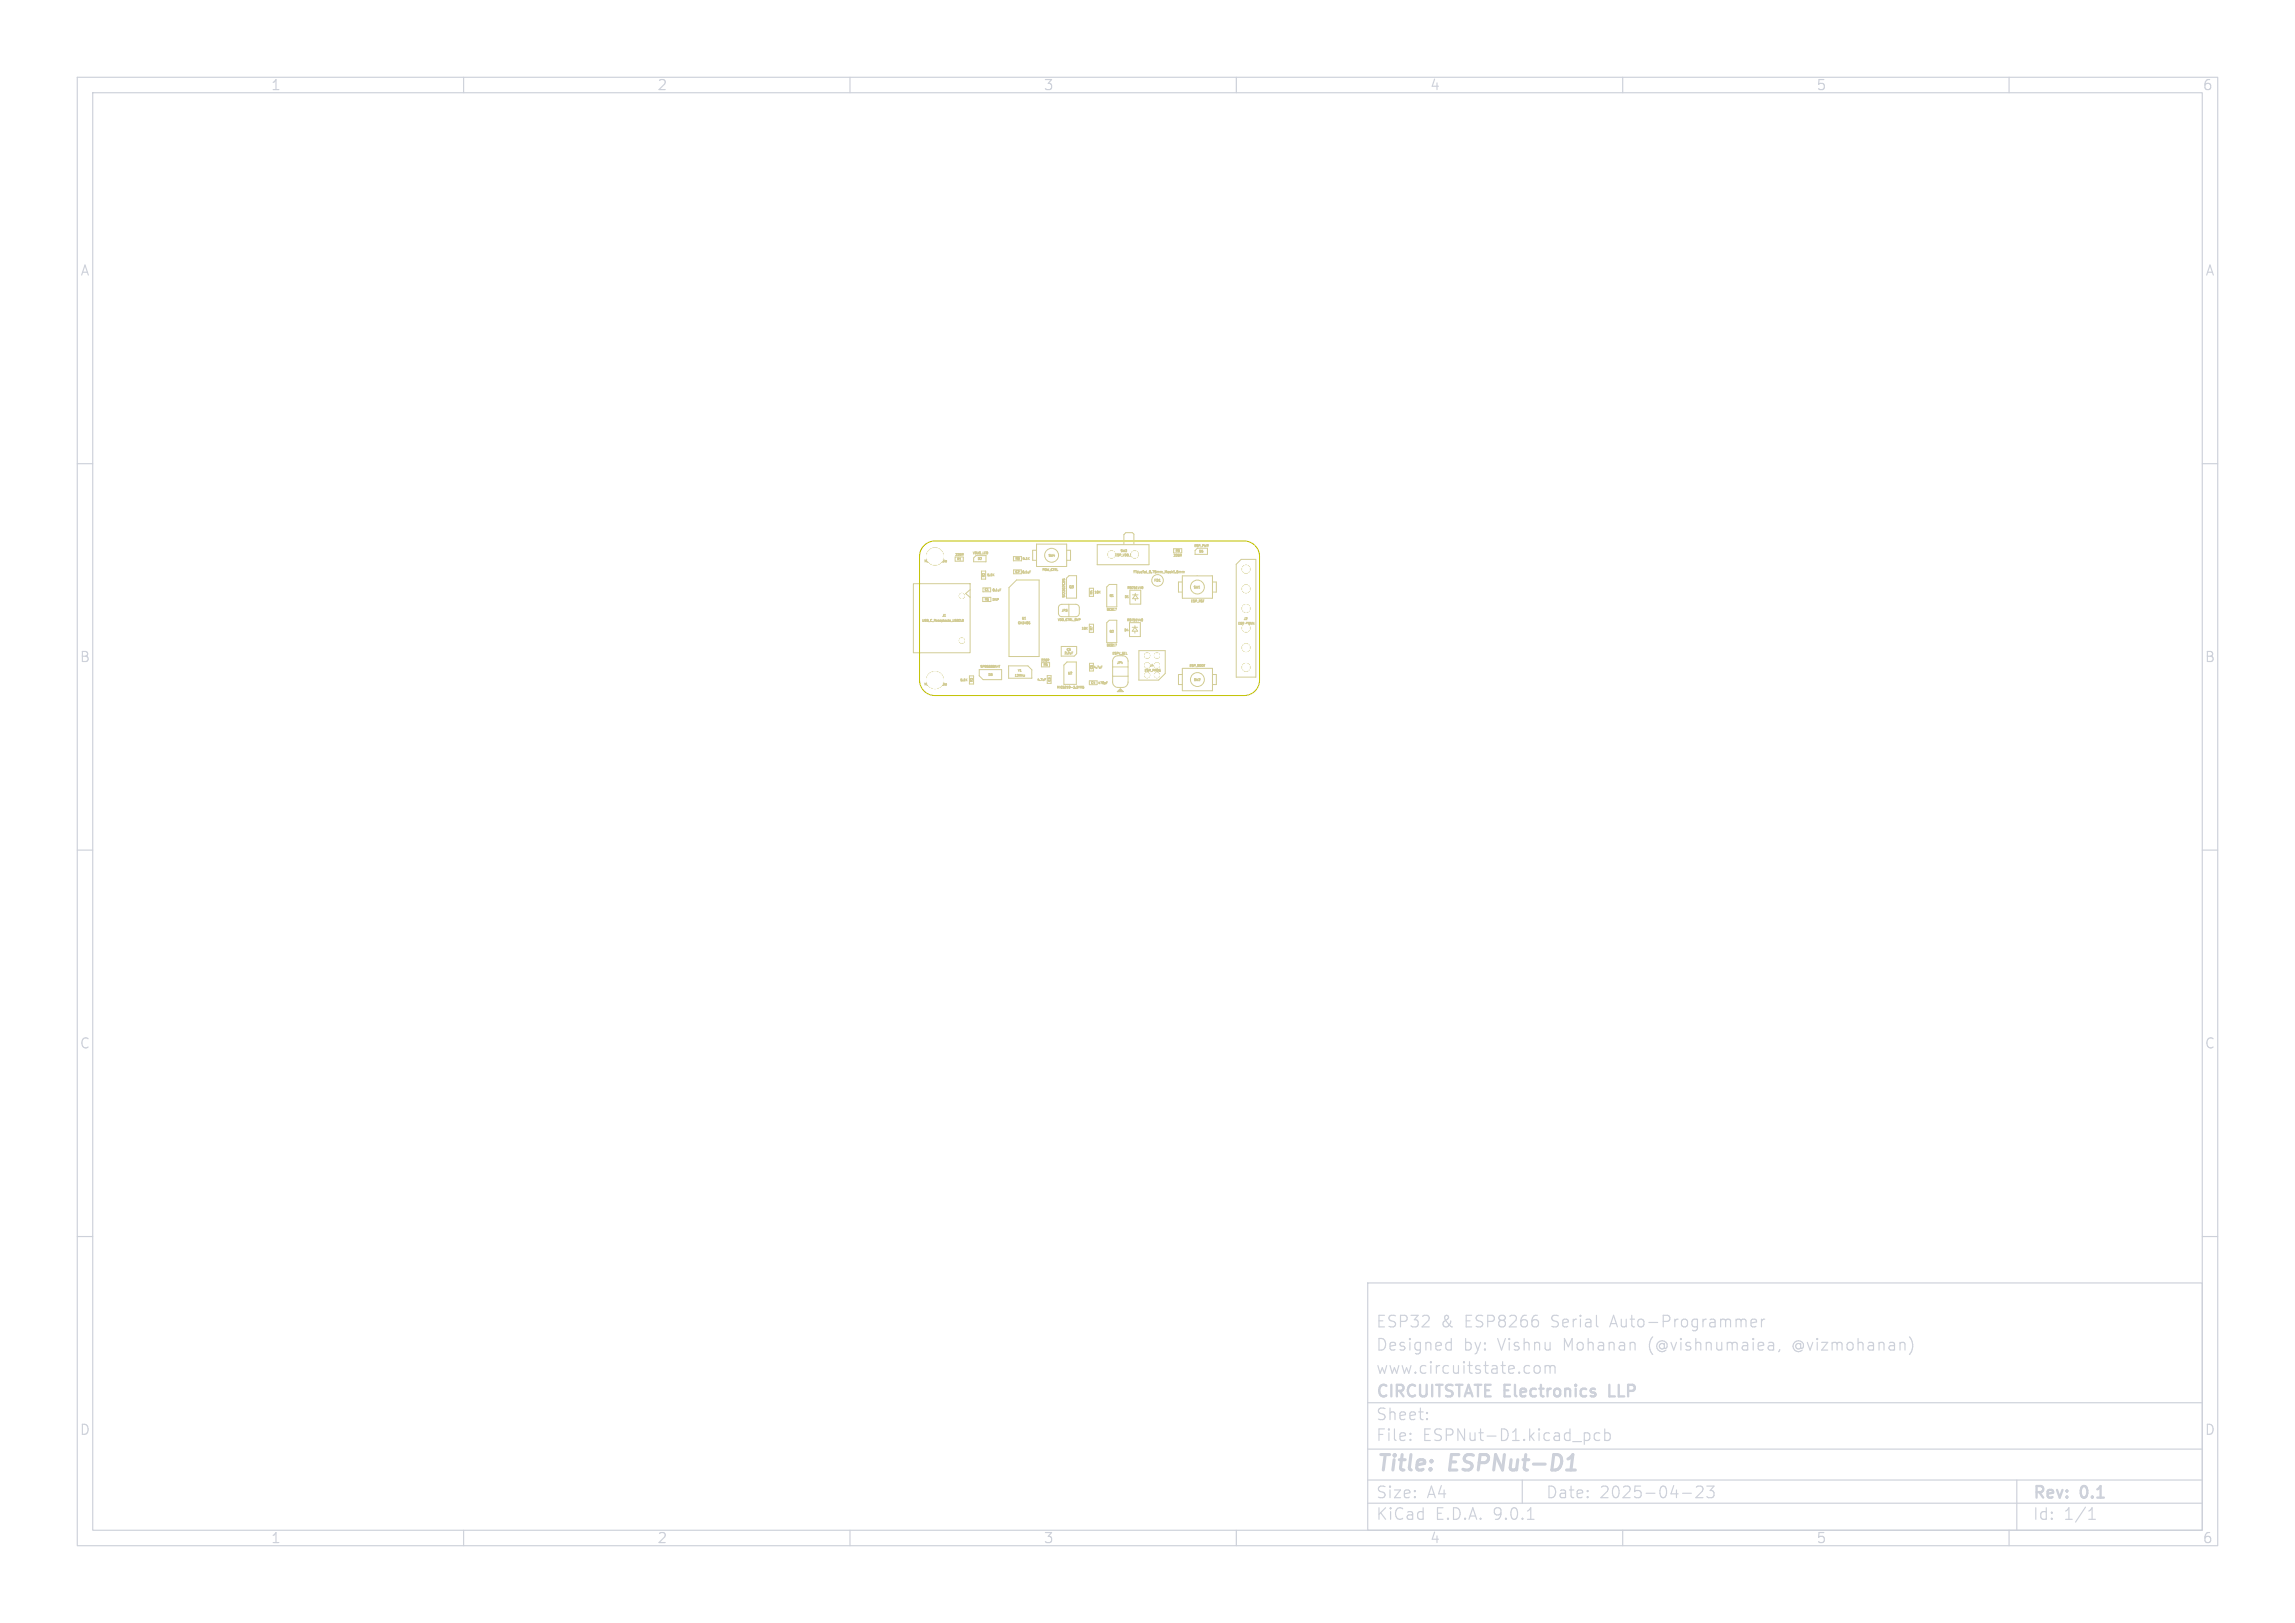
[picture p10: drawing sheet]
<svg xmlns="http://www.w3.org/2000/svg" width="297mm" height="210mm" viewBox="0 0 297 210" stroke-linecap="round" stroke-linejoin="round" font-family="sans-serif">
<defs><g id="words">
<g font-size="2.8" fill="#cdd1da">
<text x="178" y="190.9">Title:</text>
<text x="187.7" y="190.9">ESPNut-D1</text>
</g>
<g font-size="2.1" fill="#cdd1da">
<text x="178" y="172">ESP32</text>
<text x="186.4" y="172">&amp;</text>
<text x="189.6" y="172">ESP8266</text>
<text x="200.9" y="172">Serial</text>
<text x="208.7" y="172">Auto-Programmer</text>
<text x="178" y="178">www.circuitstate.com</text>
<text x="178" y="175">Designed</text>
<text x="189.4" y="175">by:</text>
<text x="193.9" y="175">Vishnu</text>
<text x="202.5" y="175">Mohanan</text>
<text x="213.6" y="175">(@vishnumaiea,</text>
<text x="232.4" y="175">@vizmohanan)</text>
<text x="178" y="184">Sheet:</text>
<text x="178" y="181.2">CIRCUITSTATE Electronics</text>
<text x="208.9" y="181.2">LLP</text>
<text x="178" y="186.7">File:</text>
<text x="184.1" y="186.7">ESPNut-D1.kicad_pcb</text>
<text x="178" y="196.9">KiCad</text>
<text x="178" y="194.1">Size:</text>
<text x="184.7" y="194.1">A4</text>
<text x="185.7" y="196.9">E.D.A.</text>
<text x="193.3" y="196.9">9.0.1</text>
<text x="200" y="194.1">Date:</text>
<text x="207" y="194.1">2025-04-23</text>
<text x="263" y="194.3">Rev:</text>
<text x="263" y="196.9">Id:</text>
<text x="267.1" y="196.9">1/1</text>
<text x="269.4" y="194.3">0.1</text>
</g>
<g font-size="1.8" fill="#cdd1da">
<text x="35" y="11.9">1</text>
<text x="85" y="11.9">2</text>
<text x="135" y="11.9">3</text>
<text x="185" y="11.9">4</text>
<text x="235" y="11.9">5</text>
<text x="285" y="11.9">6</text>
<text x="10.3" y="35.9">A</text>
<text x="285.4" y="35.9">A</text>
<text x="10.3" y="85.9">B</text>
<text x="285.3" y="85.9">B</text>
<text x="10.3" y="135.9">C</text>
<text x="285.3" y="135.9">C</text>
<text x="10.3" y="185.9">D</text>
<text x="285.3" y="185.9">D</text>
<text x="35" y="199.9">1</text>
<text x="85" y="199.9">2</text>
<text x="135" y="199.9">3</text>
<text x="185" y="199.9">4</text>
<text x="235" y="199.9">5</text>
<text x="285" y="199.9">6</text>
</g>
<g font-size=".4" fill="#d2cc95">
<text x="125.8" y="71.8">VBUS_LED</text>
<text x="145" y="71.5">SW3</text>
<text x="152.1" y="71.5">R9</text>
<text x="154.5" y="70.9">ESP_PWR</text>
<text x="155.1" y="71.6">D5</text>
<text x="119.6" y="72.8">Mounting</text>
<text x="121.7" y="72.8">Hole</text>
<text x="123.6" y="72">220R</text>
<text x="123.8" y="72.6">R1</text>
<text x="126.5" y="72.5">D2</text>
<text x="127.4" y="77.8">R6</text>
<text x="127.4" y="76.6">C1</text>
<text x="127.5" y="74.8" transform="rotate(-90 127.5 74.8)">R2</text>
<text x="127.7" y="74.6">5.1K</text>
<text x="128.4" y="77.8">DNP</text>
<text x="128.4" y="76.6">0.1uF</text>
<text x="131.3" y="74.2">C2</text>
<text x="131.3" y="72.5">R8</text>
<text x="132.2" y="74.3">0.1uF</text>
<text x="132.3" y="72.5">5.1K</text>
<text x="134.8" y="74">POW_CTRL</text>
<text x="135.7" y="72">SW4</text>
<text x="137.9" y="77.4" transform="rotate(-90 137.9 77.4)">Si2302CDS</text>
<text x="138.3" y="76.2">Q3</text>
<text x="141.5" y="77" transform="rotate(-90 141.5 77)">R4</text>
<text x="141.6" y="76.9">10K</text>
<text x="143.5" y="77.3">Q1</text>
<text x="144.3" y="72.1">ESP_VDD_SW</text>
<text x="145.5" y="77.5">D1</text>
<text x="145.8" y="76.3">RB751V40</text>
<text x="146.6" y="74.2">Fiducial_0.75mm_Mask1.5mm</text>
<text x="149.3" y="75.3">FD1</text>
<text x="151.8" y="72.1">220R</text>
<text x="154.4" y="76.1">SW1</text>
<text x="119.3" y="80.5">USB_C_Receptacle_USB2.0</text>
<text x="121.9" y="79.9">J1</text>
<text x="131.7" y="80.8">CH340G</text>
<text x="132.2" y="80.2">U1</text>
<text x="136.8" y="80.4">VDD_CTRL_BYP</text>
<text x="137.4" y="79.1">JP3</text>
<text x="139.9" y="81.6">10K</text>
<text x="141.5" y="81.6" transform="rotate(-90 141.5 81.6)">R7</text>
<text x="143.2" y="83.7">BC817</text>
<text x="143.2" y="79.1">BC817</text>
<text x="143.5" y="81.9">Q2</text>
<text x="145.4" y="81.8">D4</text>
<text x="145.8" y="80.5">RB751V40</text>
<text x="154.1" y="78">ESP_RST</text>
<text x="160.2" y="80.9">ESP_CONN</text>
<text x="160.9" y="80.3">J2</text>
<text x="119.6" y="88.8">Mounting</text>
<text x="121.7" y="88.8">Hole</text>
<text x="124.2" y="88.2">5.1K</text>
<text x="126" y="88.3" transform="rotate(-90 126 88.3)">R3</text>
<text x="126.8" y="86.5">SP0503BAHT</text>
<text x="127.8" y="87.5">D3</text>
<text x="131.3" y="87.6">12MHz</text>
<text x="131.7" y="87">Y1</text>
<text x="134.2" y="88.2">4.7uF</text>
<text x="134.7" y="85.7">220R</text>
<text x="135" y="86.3">R5</text>
<text x="136" y="88.3" transform="rotate(-90 136 88.3)">C3</text>
<text x="136.7" y="89.2">MIC5219-3.3YM5</text>
<text x="137.7" y="84.7">2.2uF</text>
<text x="138" y="84.3">C5</text>
<text x="138.1" y="87.3">U2</text>
<text x="141.1" y="88.6">C4</text>
<text x="141.5" y="86.7" transform="rotate(-90 141.5 86.7)">C6</text>
<text x="141.5" y="86.6">4.7uF</text>
<text x="142" y="88.6">470pF</text>
<text x="143.9" y="84.8">ESPV_SEL</text>
<text x="144.5" y="85.9">JP4</text>
<text x="148.1" y="87">ESP_PROG</text>
<text x="148.7" y="86.3">J4</text>
<text x="153.9" y="86.4">ESP_BOOT</text>
<text x="154.5" y="88.1">SW2</text>
</g>
</g></defs>
<g fill="none" stroke="#cdd1da" stroke-width=".15">
<path d="M10 10h277v190h-277zM12 12h273v186h-273zM60 10v2M110 10v2M160 10v2M210 10v2M260 10v2M10 60h2M285 60h2M10 110h2M285 110h2M10 160h2"/>
<path d="M177 166h108v32h-108zM187.4 173.7l.4 .1M187.8 173.2v1.5M187.8 174.6l-.4 .1M198.7 176.8a.41 .41 0 0 1 .6 .2v.4a.41 .41 0 0 1-.4 .3 .41 .41 0 0 1-.4-.3v-.4zM199 170.9l.1 .2-.1 .5M200 176.8a.37 .37 0 0 1 .6 .1M200 176.7v1M200.6 176.9l.2-.2 .4 .1v.9M200.6 176.9v.8M206.7 171.6l.1 .1M226.6 171.2l.7-.1-.1-.3-.4-.1-.2 .2 .1 .7 .1 .1 .4-.1"/>
<path d="M228 170.7v1M228.4 170.7a.38 .38 0 0 0-.4 .3M229 173.7h.3l.2 .2v.8M229.5 174.6l-.5 .1M229.5 174.1h-.5M230.3 174.6l-.1 .3M247.1 173a1.72 1.72 0 0 1 0 2.3M285 160h2M60 198v2M110 198v2M160 198v2M177 194.5h108"/>
<path d="M177 191.5h108M177 187.5h108M177 181.5h108M182.5 186.3h.1l-.1 .1M182.5 186.3v.1M182.5 185.5v.1M182.5 185.5h.1l-.1 .1M184.7 183.6v.1M184.7 183.6h-.1l.1 .1M184.7 182.8v.1M184.7 182.8h-.1l.1 .1M197 191.5v3"/>
<path d="M197.7 196.6h.8M205.5 185.4l.2 .3v.4l-.2 .3M207 185.5l-.4-.1-.3 .3v.4l.2 .2 .1 .1 .4-.1M207.7 185.5l.4-.1 .3 .3v.4l-.2 .2-.1 .1-.4-.1M207.7 184.9v1.5M210 198v2M217.7 193.2h1.2M219.5 192.4l.2-.1h.4a.41 .41 0 0 1 .2 .6l-.8 .9h.9M220.9 192.3h.9l-.5 .6a.41 .41 0 0 1 .5 .3v.3l-.1 .2-.6 .1-.2-.1M260 198v2M261 191.5v6.5M270.3 196.6h.9"/>
<path d="M270.3 195.5l.4-.4v1.5"/>
</g>
<path d="M202.7 190.2h1.2M203.1 188.7l.5-.5-.3 2" fill="none" stroke="#cdd1da" stroke-width=".4"/>
<path d="M208.3 179.2v1.5h.7" fill="none" stroke="#cdd1da" stroke-width=".3"/>
<g fill="none" stroke="#d2cc95" stroke-width=".13">
<path d="M118.2 75.5h7.3v9h-7.3zM120.8 71.9v.2M120.8 72h.1M120.9 71.9v.2M121.1 72.1h.1M121.1 71.9v.2M121.4 72.5v.1M121.4 72.5v.3M121.4 72.7h.1M122.2 79.8h.2M123.6 72.1h1.1v.5h-1.1zM124.2 72.5h.1"/>
<path d="M124.5 71.8l.1 .1M124.6 71.6h.1M124.6 71.6v.2M125.5 76.3l-.5 .5 .5 .5M126.3 71.9h1.3v.8h-1.6v-.5zM127 73.9h.6v1h-.6zM127.2 77.3h1v.5h-1zM127.2 76.1h1v.5h-1zM127.8 76.4h.1M128.5 74.4l.1 .1M128.6 74.2l-.1 .2M129.4 76.2h.1"/>
<path d="M129.4 76.3h.1M130.6 76l1-.9h2.9v9.9h-3.9zM131.2 72h1v.6h-1zM131.2 73.7h1v.5h-1zM133.1 72.3l.1 .1M133.2 72.1l-.1 .2M133.3 74h.1M133.3 73.9h.1M134.1 71.2h-.5v1.3h.5M134.1 70.4h3.9v2.9h-3.9zM137.1 78.3l.3-.1h1.8a.45 .45 0 0 1 .5 .4v.7a.45 .45 0 0 1-.5 .5h-1.8a.45 .45 0 0 1-.4-.5v-.7zM137.5 74.9v.2"/>
<path d="M137.6 75.1l.1-.2 .1 .2M138 74.8l.3-.3h1v2.9h-1.3zM138 71.2h.5v1.3h-.5M138.3 78.2v1.6M141 76.1h.5v1.1h-.5zM142 70.5h6.7v2.6h-6.7zM143.5 75.6h1v2.9h-1.3v-2.5zM144.3 78.7h.2l-.1 .3M145.9 77.3h.1M146.2 76.4h1.4v1.8h-1.4zM146.6 77h.7M146.7 70.4v-1.3l-.2-.2h-.8l-.3 .3v1.3"/>
<path d="M146.9 77l.4 .5h-.7zM146.9 76.8v.2M146.9 77.5v.2M147.8 76.2h.1M147.8 75.9l.1 .1-.1 .2M147.8 75.9h.1M151.9 71h1v.5h-1zM152.3 73.8h.1M152.4 73.9v.1M152.4 74.1h.1M152.4 74h.1M152.5 74l-.1 .1"/>
<path d="M152.6 74h.1M152.6 73.9v.2M152.7 74l.1-.1v.2M152.7 74v.1M152.8 71.9l.1 .1M152.8 71.7h.1M152.8 71.7v.2M152.8 71.9h.1M153 73.9v.2M153 73.9l.1 .1M153 73.9v.1M153 74.5h3.9v2.9h-3.9z"/>
<path d="M153 75.3h-.5v1.3h.5M153.1 74l.1-.1v.2M153.1 74v.1M155 70.9h1.3v.8h-1.6v-.5zM156.9 75.3h.5v1.3h-.5M160 73l.6-.6h1.9v15.2h-2.5zM120.8 87.9v.2M120.8 88h.1M120.9 87.9v.2M121.1 87.9h.1M121.2 87.9h.1M121.2 87.9l-.1 .2h.1"/>
<path d="M121.4 88.5v.2M121.4 88.6v.1M124.4 80.4h.1M124.6 80.2h-.1l.1 .2M124.6 80.2h.1M124.6 80.2v.2M124.6 80.4h.1M125 88l.2 .1M125.2 87.8l-.2 .2M125.5 87.5h.5v1h-.5zM126.7 86.6h2.9v1.3h-2.4l-.5-.5zM129.3 86.1h.1"/>
<path d="M129.3 86.1v.3M130.5 86.2h2.5l.5 .5v1.1h-3zM132.5 87.4h.1l-.1 .1h.1M132.6 80.1h.1M133.2 80.5h.1M133.2 80.6v.1M134.8 85.7h1v.6h-1zM135.2 87.9h.1M135.2 87.8h.1M135.5 87.4h.5v1h-.5zM135.6 85.4l.1 .1M135.7 85.3h.1"/>
<path d="M135.7 85.4h.1M135.7 85.3v.1M137.3 83.7h2v.9l-.3 .3h-1.7zM138.1 85.7h1.2v2.9h-1.6v-2.5zM138.7 84.5h.1M138.7 84.4h.2M139.8 89.1v-.3l.1 .2 .1-.2v.3M140.2 88.8h-.1v.1h.1v.1h-.1M141 80.8h.5v1h-.5zM141 88.1h1v.5h-1zM141 85.8h.5v1h-.5zM142.5 86.3h.1"/>
<path d="M142.5 86.2h.1M143.2 88.3h.1M143.2 88.2h.1M143.5 80.3h1v2.9h-1.3v-2.6zM144 88.3a.7 .7 0 0 0 .7 .7h.6a.7 .7 0 0 0 .7-.7M144 87.5h2M144 86.3h2M144 85.5v2.8M144.3 83.3h.2l-.1 .3M144.7 84.8a.7 .7 0 0 0-.7 .8M145.3 84.8a.7 .7 0 0 1 .7 .8M146 85.5v2.8"/>
<path d="M146.2 80.6h1.4v1.8h-1.4zM146.5 81.2h.7M146.9 81.2l.3 .5h-.7zM146.9 81v.2M146.9 81.7v.2M147.4 84.2h3.4v2.9l-.9 .9h-2.5zM147.7 80.3h.1M147.8 80.1h.1M147.8 80.3h.1M147.8 80.1h-.1M147.9 80.1v.2M147.9 80.3h-.1"/>
<path d="M153 86.5h3.9v2.9h-3.9zM153 87.3h-.5v1.3h.5M156.9 87.3h.5v1.3h-.5"/>
<circle cx="136.1" cy="71.8" r=".9"/>
<circle cx="149.8" cy="75.1" r=".75"/>
<circle cx="155" cy="76" r=".9"/>
<circle cx="155" cy="87.9" r=".9"/>
</g>
<g fill="#d2cc95" stroke="#d2cc95" stroke-width=".13">
<path d="M144.6 89.5l.4-.4 .4 .4z"/>
<circle cx="121" cy="88" r="1.1"/>
<circle cx="146.8" cy="71.7" r=".45"/>
<circle cx="143.8" cy="71.7" r=".45"/>
<circle cx="121" cy="72" r="1.1"/>
<circle cx="124.5" cy="77.1" r=".33"/>
<circle cx="124.5" cy="82.9" r=".33"/>
<circle cx="149.7" cy="87.4" r=".33"/>
<circle cx="148.5" cy="87.4" r=".33"/>
<circle cx="149.7" cy="86.1" r=".33"/>
<circle cx="148.5" cy="86.1" r=".33"/>
<circle cx="149.7" cy="84.8" r=".33"/>
<circle cx="148.5" cy="84.8" r=".33"/>
<circle cx="161.3" cy="73.6" r=".5"/>
<circle cx="161.3" cy="76.2" r=".5"/>
<circle cx="161.3" cy="78.7" r=".5"/>
<circle cx="161.3" cy="81.3" r=".5"/>
<circle cx="161.3" cy="83.8" r=".5"/>
<circle cx="161.3" cy="86.3" r=".5"/>
</g>
<path d="M119.6 70.6a2 2 0 0 1 1.4-.6h40a2 2 0 0 1 2 2v16a2 2 0 0 1-2 2h-40a2 2 0 0 1-2-2v-16a2 2 0 0 1 .6-1.4z" fill="none" stroke="#c2c200" stroke-width=".13"/>
<g fill="#c2c200" stroke="#c2c200" stroke-width=".13">
<circle cx="121" cy="88" r="1.1"/>
<circle cx="146.8" cy="71.7" r=".45"/>
<circle cx="143.8" cy="71.7" r=".45"/>
<circle cx="121" cy="72" r="1.1"/>
<circle cx="124.5" cy="77.1" r=".33"/>
<circle cx="124.5" cy="82.9" r=".33"/>
<circle cx="149.7" cy="87.4" r=".33"/>
<circle cx="148.5" cy="87.4" r=".33"/>
<circle cx="149.7" cy="86.1" r=".33"/>
<circle cx="148.5" cy="86.1" r=".33"/>
<circle cx="149.7" cy="84.8" r=".33"/>
<circle cx="148.5" cy="84.8" r=".33"/>
<circle cx="161.3" cy="73.6" r=".5"/>
<circle cx="161.3" cy="76.2" r=".5"/>
<circle cx="161.3" cy="78.7" r=".5"/>
<circle cx="161.3" cy="81.3" r=".5"/>
<circle cx="161.3" cy="83.8" r=".5"/>
<circle cx="161.3" cy="86.3" r=".5"/>
</g>
<g fill="#fff" stroke="#fff" stroke-width=".13">
<circle cx="121" cy="88" r="1.1"/>
<circle cx="146.8" cy="71.7" r=".45"/>
<circle cx="143.8" cy="71.7" r=".45"/>
<circle cx="121" cy="72" r="1.1"/>
<circle cx="124.5" cy="77.1" r=".33"/>
<circle cx="124.5" cy="82.9" r=".33"/>
<circle cx="149.7" cy="87.4" r=".33"/>
<circle cx="148.5" cy="87.4" r=".33"/>
<circle cx="149.7" cy="86.1" r=".33"/>
<circle cx="148.5" cy="86.1" r=".33"/>
<circle cx="149.7" cy="84.8" r=".33"/>
<circle cx="148.5" cy="84.8" r=".33"/>
<circle cx="161.3" cy="73.6" r=".5"/>
<circle cx="161.3" cy="76.2" r=".5"/>
<circle cx="161.3" cy="78.7" r=".5"/>
<circle cx="161.3" cy="81.3" r=".5"/>
<circle cx="161.3" cy="83.8" r=".5"/>
<circle cx="161.3" cy="86.3" r=".5"/>
</g>
<use href="#words"/>
</svg>
